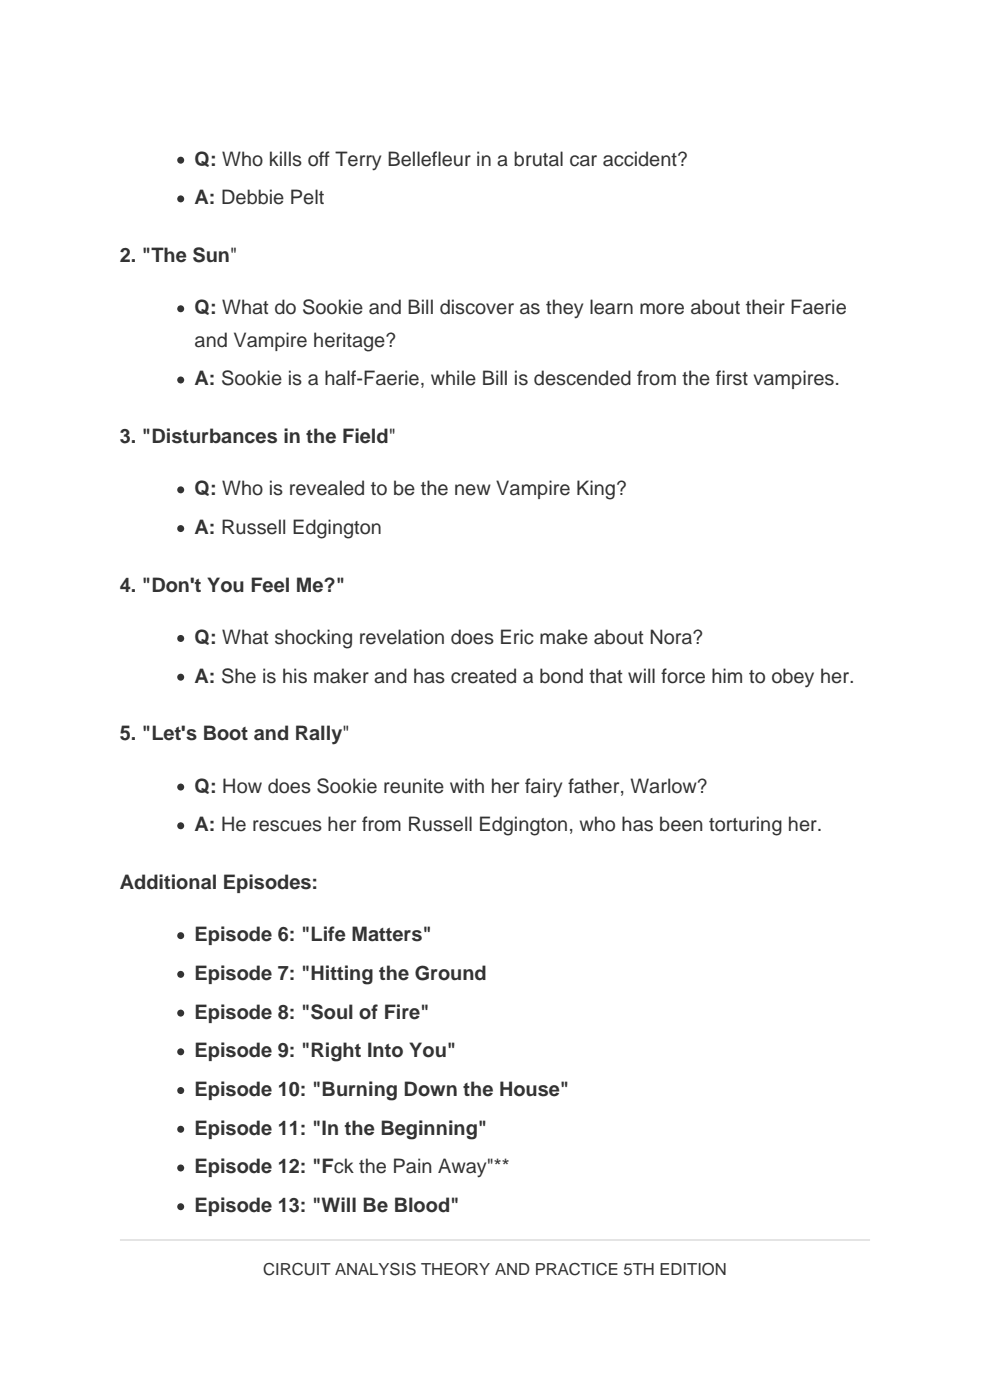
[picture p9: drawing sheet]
<svg xmlns="http://www.w3.org/2000/svg" width="210mm" height="297mm" viewBox="0 0 210 297" stroke-linecap="round" stroke-linejoin="round" font-family="sans-serif">
<defs><g id="words">
<g font-size="4.2" fill="#333">
<text x="41.3" y="35.1">Q: Who kills off Terry Bellefleur in a brutal car accident?</text>
<text x="41.3" y="43.4">A: Debbie Pelt</text>
<text x="25.4" y="55.5">2. &quot;The Sun&quot;</text>
<text x="41.3" y="66.7">Q: What do Sookie and Bill discover as they learn more about their Faerie</text>
<text x="41.3" y="73.6">and Vampire heritage?</text>
<text x="41.3" y="81.8">A: Sookie is a half-Faerie, while Bill is descended from the first vampires.</text>
<text x="25.4" y="94">3. &quot;Disturbances in the Field&quot;</text>
<text x="41.3" y="105.1">Q: Who is revealed to be the new Vampire King?</text>
<text x="41.3" y="113.3">A: Russell Edgington</text>
<text x="25.4" y="125.5">4. &quot;Don't You Feel Me?&quot;</text>
<text x="41.3" y="136.6">Q: What shocking revelation does Eric make about Nora?</text>
<text x="41.3" y="144.8">A: She is his maker and has created a bond that will force him to obey her.</text>
<text x="25.4" y="157">5. &quot;Let's Boot and Rally&quot;</text>
<text x="41.3" y="168.1">Q: How does Sookie reunite with her fairy father, Warlow?</text>
<text x="41.3" y="176.3">A: He rescues her from Russell Edgington, who has been torturing her.</text>
<text x="25.4" y="188.5">Additional Episodes:</text>
<text x="41.3" y="199.7">Episode 6: &quot;Life Matters&quot;</text>
<text x="41.3" y="207.9">Episode 7: &quot;Hitting the Ground</text>
<text x="41.3" y="216.1">Episode 8: &quot;Soul of Fire&quot;</text>
<text x="41.3" y="224.3">Episode 9: &quot;Right Into You&quot;</text>
<text x="41.3" y="232.5">Episode 10: &quot;Burning Down the House&quot;</text>
<text x="41.3" y="240.7">Episode 11: &quot;In the Beginning&quot;</text>
<text x="41.3" y="248.9">Episode 12: &quot;Fck the Pain Away&quot;**</text>
<text x="41.3" y="257.2">Episode 13: &quot;Will Be Blood&quot;</text>
</g>
<text font-size="3.5" fill="#333" x="55.8" y="270.5">CIRCUIT ANALYSIS THEORY AND PRACTICE 5TH EDITION</text>
</g></defs>
<g fill="#333">
<circle cx="38.3" cy="34" r=".74"/>
<circle cx="38.3" cy="42.2" r=".74"/>
<circle cx="38.3" cy="65.5" r=".74"/>
<circle cx="38.3" cy="80.6" r=".74"/>
<circle cx="38.3" cy="103.9" r=".74"/>
<circle cx="38.3" cy="112.1" r=".74"/>
<circle cx="38.3" cy="135.4" r=".74"/>
<circle cx="38.3" cy="143.7" r=".74"/>
<circle cx="38.3" cy="167" r=".74"/>
<circle cx="38.3" cy="175.2" r=".74"/>
<circle cx="38.3" cy="198.5" r=".74"/>
<circle cx="38.3" cy="206.7" r=".74"/>
<circle cx="38.3" cy="214.9" r=".74"/>
<circle cx="38.3" cy="223.1" r=".74"/>
<circle cx="38.3" cy="231.4" r=".74"/>
<circle cx="38.3" cy="239.6" r=".74"/>
<circle cx="38.3" cy="247.8" r=".74"/>
<circle cx="38.3" cy="256" r=".74"/>
</g>
<path d="M25.4 263.1h159.2" fill="none" stroke="#ccc" stroke-width=".26"/>
<use href="#words"/>
</svg>
